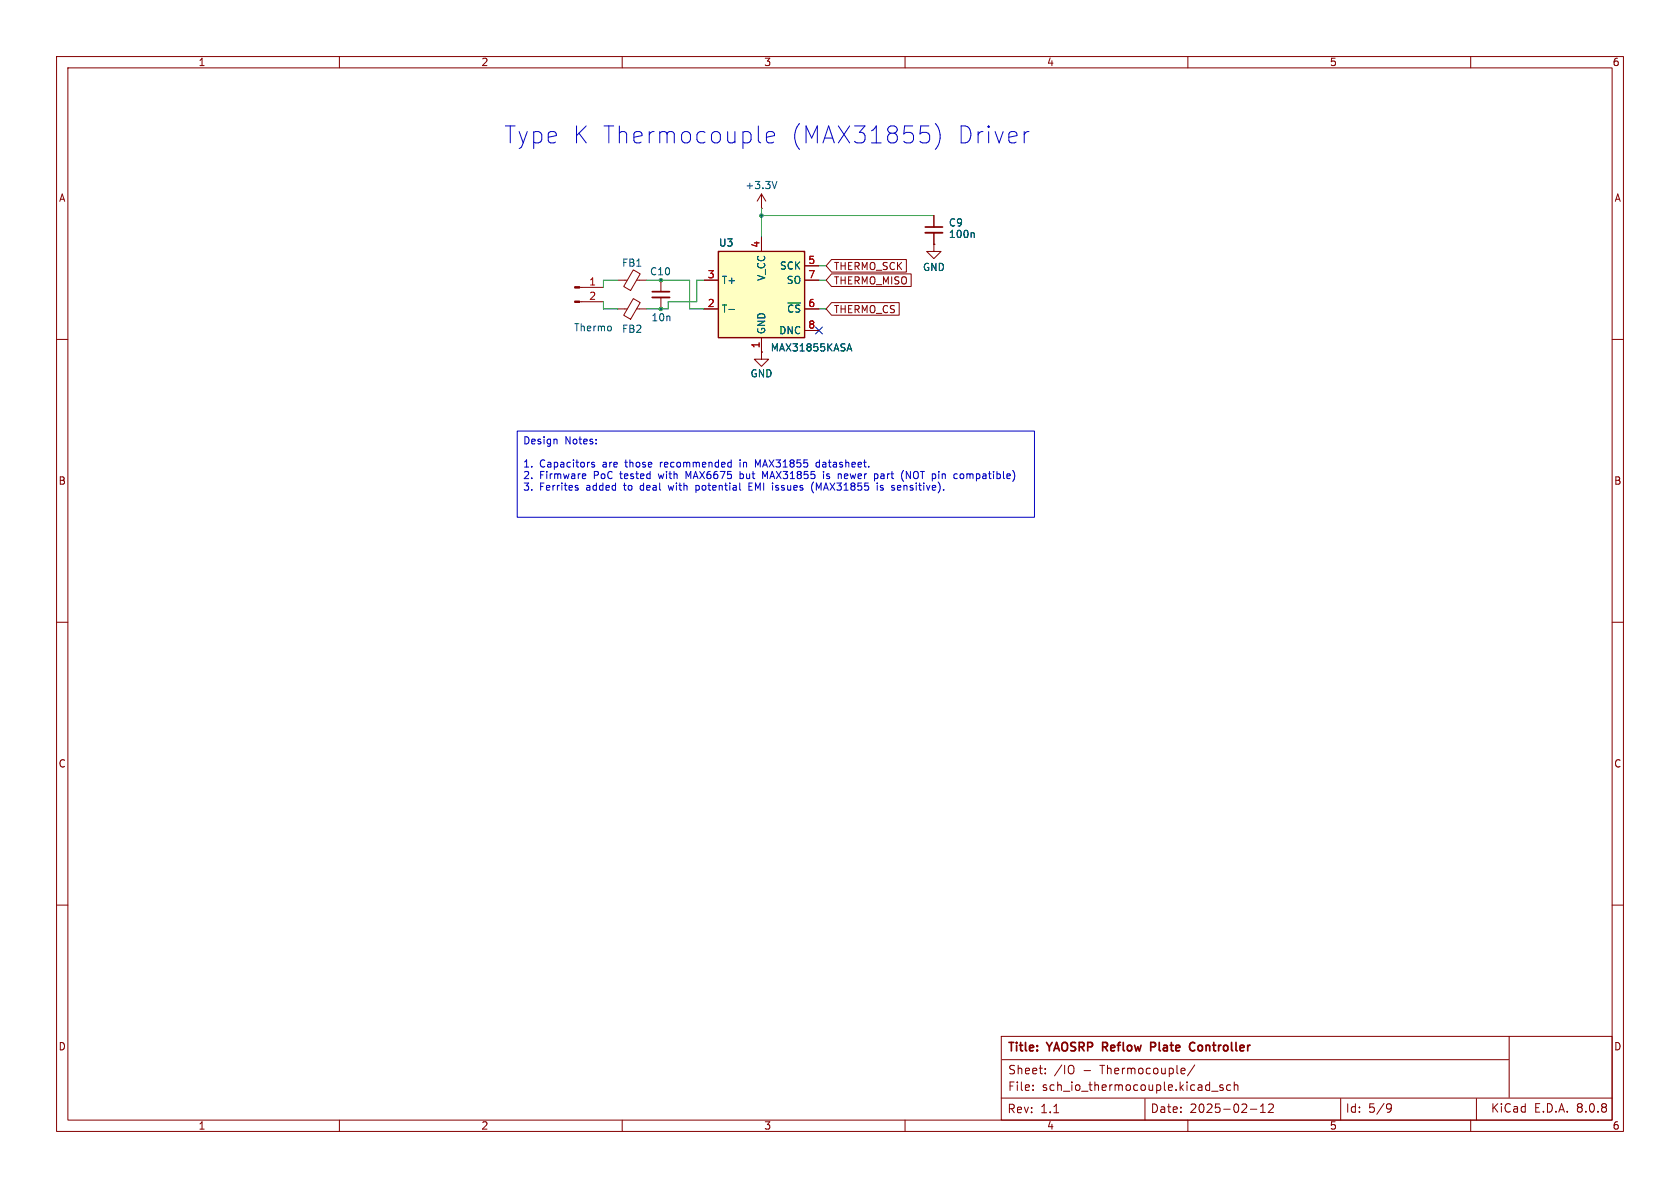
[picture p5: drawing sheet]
<svg xmlns="http://www.w3.org/2000/svg" width="297mm" height="210mm" viewBox="0 0 297 210" stroke-linecap="round" stroke-linejoin="round" font-family="sans-serif">
<defs><g id="words">
<g font-size="4.2" fill="#0000c2">
<text x="89.1" y="25.6">Type K Thermocouple</text>
<text x="139.4" y="25.6">(MAX31855)</text>
<text x="168.7" y="25.6">Driver</text>
</g>
<g font-size="2.1" fill="#840000">
<text x="178" y="186.3">Title:</text>
<text x="178.1" y="190.1">Sheet:</text>
<text x="185.3" y="186.3">YAOSRP</text>
<text x="186.3" y="190.1">/IO</text>
<text x="191.5" y="190.1">-</text>
<text x="194.7" y="190.1">Thermocouple/</text>
<text x="195.6" y="186.3">Reflow</text>
<text x="204.7" y="186.3">Plate</text>
<text x="212.2" y="186.3">Controller</text>
<text x="178" y="197">Rev:</text>
<text x="178.1" y="193.1">File:</text>
<text x="183.9" y="197">1.1</text>
<text x="184.2" y="193.1">sch_io_thermocouple.kicad_sch</text>
<text x="203.3" y="196.9">Date:</text>
<text x="210.3" y="196.9">2025-02-12</text>
<text x="237.8" y="196.9">Id:</text>
<text x="241.9" y="196.9">5/9</text>
<text x="263.5" y="196.9">KiCad</text>
<text x="271.2" y="196.9">E.D.A.</text>
<text x="278.8" y="196.9">8.0.8</text>
</g>
<g font-size="1.8" fill="#840000">
<text x="35" y="11.9">1</text>
<text x="85" y="11.9">2</text>
<text x="135" y="11.9">3</text>
<text x="185" y="11.9">4</text>
<text x="235" y="11.9">5</text>
<text x="285" y="11.9">6</text>
<text x="10.3" y="35.9">A</text>
<text x="285.3" y="35.9">A</text>
<text x="147.3" y="47.9">THERMO_SCK</text>
<text x="147.3" y="50.5">THERMO_MISO</text>
<text x="147.3" y="55.6">THERMO_CS</text>
<text x="10.3" y="85.9">B</text>
<text x="285.3" y="85.9">B</text>
<text x="10.3" y="135.9">C</text>
<text x="285.3" y="135.9">C</text>
<text x="10.3" y="185.9">D</text>
<text x="285.3" y="185.9">D</text>
<text x="35" y="199.9">1</text>
<text x="85" y="199.9">2</text>
<text x="135" y="199.9">3</text>
<text x="185" y="199.9">4</text>
<text x="235" y="199.9">5</text>
<text x="285" y="199.9">6</text>
</g>
<g font-size="1.8" fill="#006464">
<text x="131.7" y="33.6">+3.3V</text>
<text x="167.6" y="40.2">C9</text>
<text x="109.9" y="47.3">FB1</text>
<text x="127" y="43.8">U3</text>
<text x="137.8" y="47.9">SCK</text>
<text x="167.6" y="42.3">100n</text>
<text x="114.8" y="48.9">C10</text>
<text x="127.5" y="50.4">T+</text>
<text x="135.5" y="49.8" transform="rotate(-90 135.5 49.8)">V_CC</text>
<text x="139" y="50.4">SO</text>
<text x="163.1" y="48.1">GND</text>
<text x="101.4" y="58.8">Thermo</text>
<text x="109.9" y="59">FB2</text>
<text x="115.1" y="57">10n</text>
<text x="127.5" y="55.5">T-</text>
<text x="135.5" y="59.2" transform="rotate(-90 135.5 59.2)">GND</text>
<text x="137.7" y="59.3">DNC</text>
<text x="139" y="55.5">~{CS}</text>
<text x="136.2" y="62.3">MAX31855KASA</text>
<text x="132.6" y="66.9">GND</text>
</g>
<g font-size="1.8" fill="#a90000">
<text x="134.4" y="43.9" transform="rotate(-90 134.4 43.9)">4</text>
<text x="142.8" y="46.7">5</text>
<text x="104.1" y="50.5">1</text>
<text x="104.1" y="53.1">2</text>
<text x="125" y="49.3">3</text>
<text x="142.8" y="49.3">7</text>
<text x="125" y="54.4">2</text>
<text x="142.8" y="54.4">6</text>
<text x="142.8" y="58.2">8</text>
<text x="134.4" y="61.7" transform="rotate(-90 134.4 61.7)">1</text>
</g>
<g font-size="1.8" fill="#0000c2">
<text x="92.4" y="78.9">Design</text>
<text x="92.4" y="83">1.</text>
<text x="95.4" y="83">Capacitors</text>
<text x="99.9" y="78.9">Notes:</text>
<text x="106.6" y="83">are</text>
<text x="110.8" y="83">those</text>
<text x="117.2" y="83">recommended</text>
<text x="131.4" y="83">in</text>
<text x="134.4" y="83">MAX31855</text>
<text x="145.3" y="83">datasheet.</text>
<text x="92.4" y="85">2.</text>
<text x="92.4" y="87.1">3.</text>
<text x="95.4" y="85">Firmware</text>
<text x="95.4" y="87.1">Ferrites</text>
<text x="103.7" y="87.1">added</text>
<text x="105.1" y="85">PoC</text>
<text x="109.9" y="85">tested</text>
<text x="110.6" y="87.1">to</text>
<text x="113.6" y="87.1">deal</text>
<text x="116.9" y="85">with</text>
<text x="118.9" y="87.1">with</text>
<text x="121.9" y="85">MAX6675</text>
<text x="123.8" y="87.1">potential</text>
<text x="131.7" y="85">but</text>
<text x="133.4" y="87.1">EMI issues</text>
<text x="135.8" y="85">MAX31855</text>
<text x="144.9" y="87.1">(MAX31855</text>
<text x="146.8" y="85">is</text>
<text x="149.6" y="85">newer</text>
<text x="156.2" y="85">part</text>
<text x="156.7" y="87.1">is</text>
<text x="159.5" y="87.1">sensitive).</text>
<text x="161.2" y="85">(NOT</text>
<text x="166.9" y="85">pin</text>
<text x="170.9" y="85">compatible)</text>
</g>
</g></defs>
<g fill="none" stroke="#840000" stroke-width=".18">
<path d="M10 10h277v190h-277zM12 12h273v186h-273zM60 10v2M110 10v2M160 10v2M210 10v2M260 10v2M109.2 54.6h1.7M112 52.8l1.2 .7-1.7 2.9-1.2-.7zM112.5 54.6h1.8M165.1 43.2v1.3h1.3l-1.3 1.2-1.3-1.2h1.3M165.1 43.2h.1"/>
<path d="M10 60h2M285 60h2M10 110h2M285 110h2M10 160h2M285 160h2M60 198v2M110 198v2M160 198v2M177 194.1h108M177 183.2h108v14.8h-108zM177.2 187.3h89.5"/>
<path d="M182.6 192.6v.2M182.6 191.8v.2M184.8 189.7v.1M184.8 188.9v.1M186.3 196.7h.9M189.6 188.4a1.07 1.07 0 0 1 0 1.4M202.4 194.3v3.7M209.3 188.8l.2 .4-.7 .1M209.4 189.8h-.1M210 198v2M211.2 188.3l-1.3 1.9M214.2 192.9h1.1"/>
<path d="M216.2 191.8h-.4l-.2 .2 .1 .2 .5 .1v.4h-.6M217.6 191.8h-.5l-.3 .2v.5l.2 .2h.6M218.2 191.9l.2-.1h.4v1M218.2 191.3v1.5M221.1 196.1h1.1M222.8 196.7h.9M222.8 195.6l.5-.4v1.5M224.3 195.3l.5-.1 .3 .1v.3l-.9 1.1h.9M237 194.2v3.8M245.4 195.1l.5 .2a.99 .99 0 0 1-.4 1.3h-.2M246 195.8l-.3 .3h-.3M260 198v2"/>
<path d="M261 194.2v3.8M266.8 183.2v10.8"/>
</g>
<path d="M194.9 185.1h.6M195.5 184.3h-.6v1.5M204.2 184.3h-.8v1.5M204.2 185l-.8 .1M210.3 185.1a.56 .56 0 0 0 .3 .6 .56 .56 0 0 0 .6-.1M211.2 184.4v-.1a.58 .58 0 0 0-.7 .1 .58 .58 0 0 0-.2 .5" fill="none" stroke="#840000" stroke-width=".3"/>
<path d="M127 44.5h15.2v15.2h-15.2z" fill="#ffffc2"/>
<path d="M127 44.5h15.2v15.2h-15.2z" fill="none" stroke="#840000" stroke-width=".25"/>
<g fill="none" stroke="#840000" stroke-width=".18">
<path d="M134.6 36.8h.1M134.6 34.3v2.5M134.6 34.3l-.7 1.3M134.6 34.3l.8 1.3M165.1 38.1v2M102.5 53.3h4.2M102.5 50.8h4.2M109.2 49.5h1.7M112 47.7l1.2 .7-1.7 3-1.2-.8zM112.5 49.5h1.8M116.8 49.5v2.1M116.8 52.6v2"/>
<path d="M124.5 54.6h2.5M124.5 49.5h2.5M134.6 41.9v2.6M134.6 59.7v2.5M142.2 54.6h2.6M142.2 49.5h2.6M142.2 47h2.6M142.2 58.4h2.6M147 53.5h12v2.2h-12l-1-1.1zM147 45.9h13.2v2.2h-13.2l-1-1.1zM147 48.4h14.1v2.2h-14.1l-1-1.1zM165.1 43.2h.1"/>
<path d="M165.1 41.1v2.1M134.6 62.2v1.3h1.3l-1.3 1.3-1.3-1.3h1.3M134.6 62.2h.1"/>
</g>
<path d="M137.3 32.1l-.4 1.2M108 57.8v.6M128.9 54.7h.9M172 41.1l.2 .2v.7M149.9 61.7h.6M150.2 60.8l.4 1.2" fill="none" stroke="#006464" stroke-width=".18"/>
<path d="M115.3 52.6h3.1M163.6 41.1h3" fill="none" stroke="#840000" stroke-width=".33"/>
<path d="M115.3 51.6h3.1M163.6 40.1h3" fill="none" stroke="#840000" stroke-width=".3"/>
<g fill="#840000" stroke="#840000" stroke-width=".18">
<path d="M101.6 53.2h.9v.3h-.9z"/>
<path d="M101.6 50.7h.9v.2h-.9z"/>
</g>
<g fill="none" stroke="#0000c2" stroke-width=".18">
<path d="M134.2 25.1l.3 .2M135.5 24.3l1.4-.3-.1-.6-.3-.1h-.6l-.3 .1-.1 .3v1.1l.1 .3 .3 .2h.6l.3-.2M162.8 22.3h1.4M163.8 23.4l.3 .1 .3 .5v.7l-.3 .4-.3 .2M165.4 21.8a3.4 3.4 0 0 1 0 4.6M181.9 23.3h-.3l-.4 .2M91.4 76.2h91.5v15.2h-91.5zM98.3 77.6l.2 .2v.7M105.4 78.4v.1M105.4 77.7v.1M101.9 86.2l.3 .1v.2l-.2 .2h-.2M101.9 85.8l.3 .1"/>
<path d="M103.5 84.5l-.4 .1M103.6 83.9v.2l-.6 .1M105.1 81.8l-.3-.1-.2 .2v.2l.5 .1v.3h-.5M118.1 85.8l.3 .9M121.7 84.2l-.4-.9v1.3M123 86.6l.4 .1M123 85.8v1.3M123.4 85.8l-.4 .1M128.9 81.7l.4 .1M129.3 82.5l-.4 .1M129.3 81.3v1.3M130.8 81.3v.1"/>
<path d="M130.8 81.7v.9M130.8 83.3v1.3M130.8 84.5l.4 .1M131.2 83.8h-.4M132.4 85.4v1.3h.6M132.4 86h.4M134 82.2l-.4-.9v1.3M135.7 83.3l-.5 .9-.4-.9v1.3M143.6 85.6a1.48 1.48 0 0 0 .2 1.5M144.7 86.3l-.4-.9v1.3M144.9 81.8l-.4-.1-.2 .3 .1 .5h.5M145.6 83.8v.8"/>
<path d="M146.1 84.5l.4 .1M146.3 83.8l-.2 .1 .2 .3M148.6 83.8l.1 .1v.7M155 83.8l.2 .2v.4l-.2 .2M155.1 85.4v.1M155.1 85.8v.9M155.8 84.2v.3M155.8 85.8l-.2 .2 .1 .2 .4 .1 .1 .2-.2 .2-.4-.1M158.7 86v.6l.4 .1M159.3 86.1l-.6 .1M159.7 83.2h.1M160.2 84.6v-1.3l.8 1.3"/>
<path d="M169.7 84.4l.3 .2 .3-.1 .1-.1M169.7 84l.3-.2h.3l.1 .2"/>
</g>
<path d="M134.6 38.1h30.5M134.6 36.8v5.1M106.7 53.3v1.3h2.5M109.2 49.5h-2.5v1.3M114.3 49.5h7.6v5.1h2.6M124.5 49.5h-1.3v3.8h-5.1v1.3h-3.8M144.8 49.5h1.2M144.8 54.6h1.2M144.8 47h1.2" fill="none" stroke="#009600" stroke-width=".18"/>
<path d="M144.2 57.8l1.2 1.2M145.4 57.8l-1.2 1.2" fill="none" stroke="#000084" stroke-width=".18"/>
<g fill="#009600" stroke="#009600" stroke-width=".18">
<circle cx="134.6" cy="38.1" r=".3"/>
<circle cx="116.8" cy="54.6" r=".3"/>
<circle cx="116.8" cy="49.5" r=".3"/>
</g>
<use href="#words"/>
</svg>
